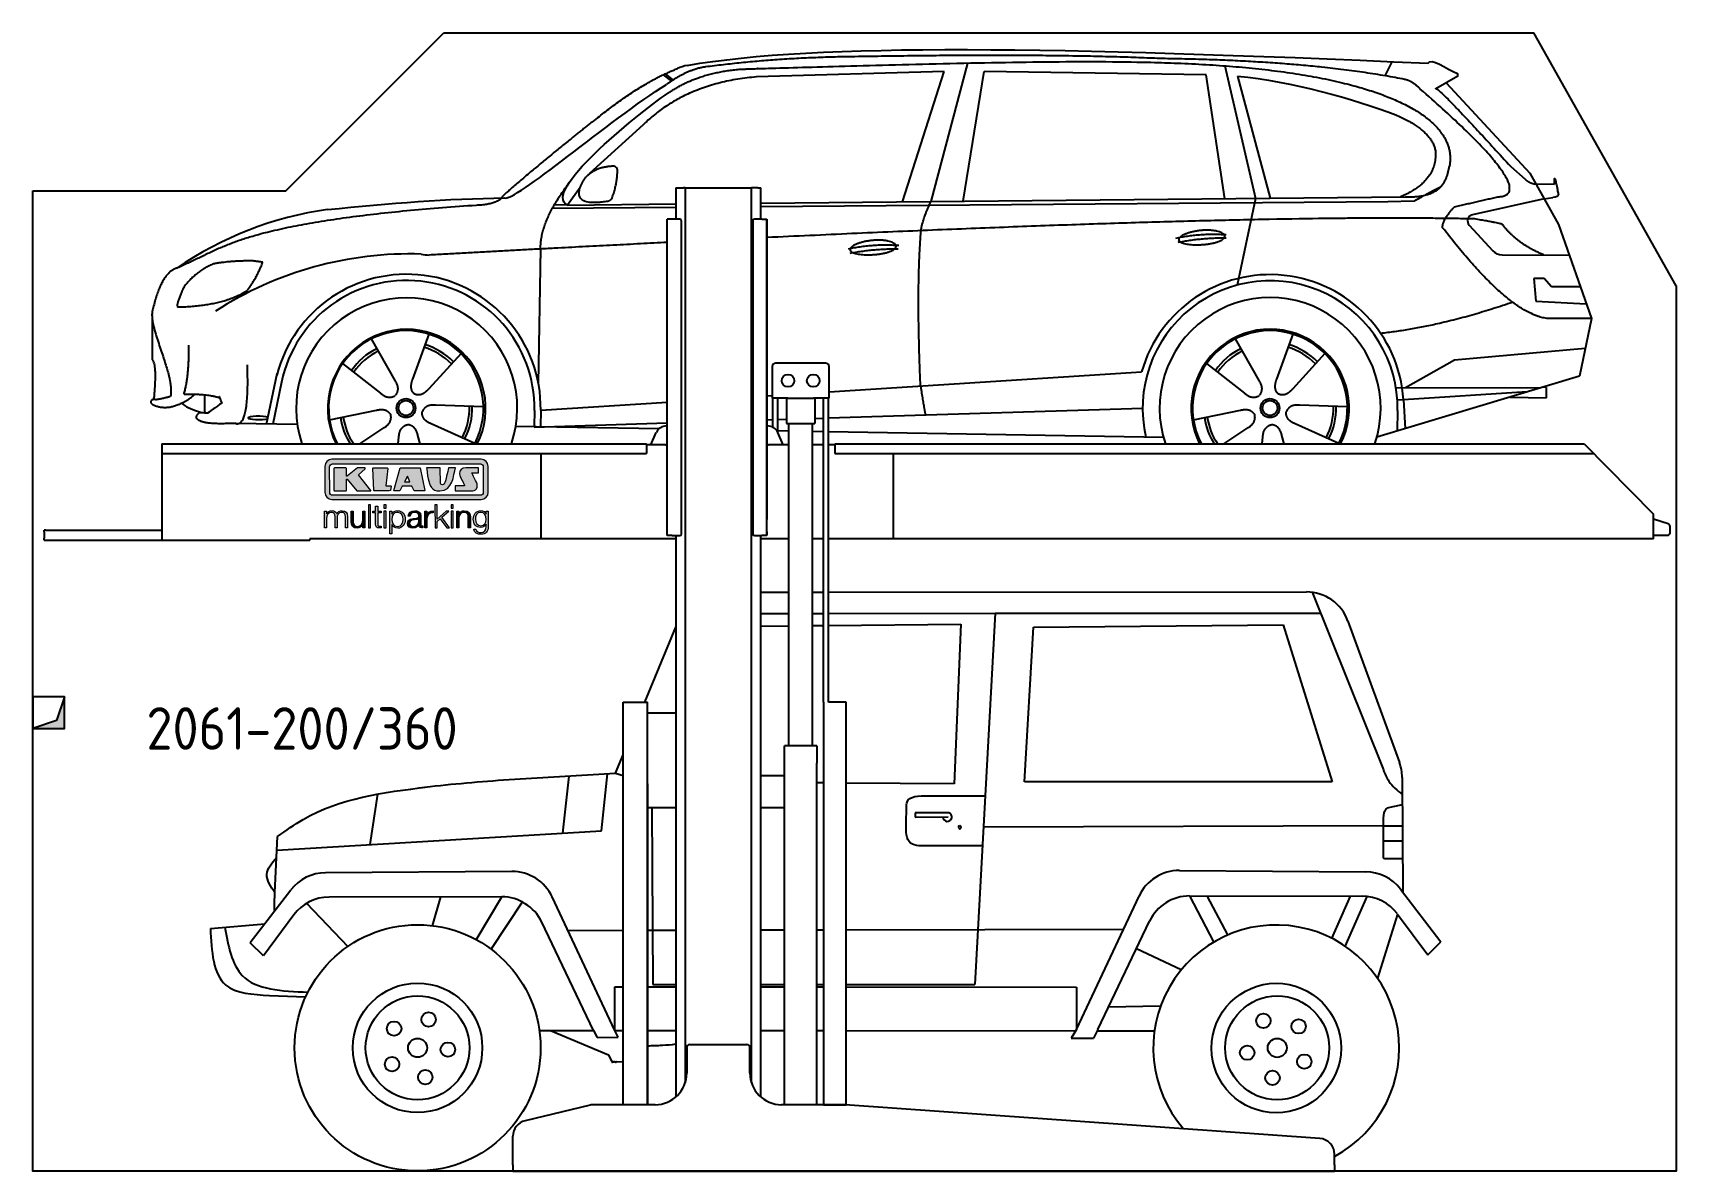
# Model space of a CAD drawing. Header units: millimetres. Extents: x 200 to 5400, y -200 to 3400.
import ezdxf

# ---------------------------------------------------------------- set-up
doc = ezdxf.new("R2010")
doc.units = ezdxf.units.MM
for name, color, linetype in [('8', 1, 'Continuous'), ('Car', 10, 'Continuous'), ('Logo', 7, 'Continuous')]:
    doc.layers.add(name, color=color, linetype=linetype)
doc.styles.get("Standard").update_dxf_attribs({"font": 'ISOCP.SHX'})

msp = doc.modelspace()

# ---------------------------------------------------------------- texts
msp.add_text('2061-200/360', height=134.4).set_placement((559.3, 1132.8))

# ---------------------------------------------------------------- blocks, each defined once
blk = doc.blocks.new('KLAUS')
at = {"layer": 'Logo'}
h = blk.add_hatch(color=8, dxfattribs=at)
h.dxf.hatch_style = 2
edge = h.paths.add_edge_path()
edge.add_spline(control_points=[(3.6, 29.09), (2.88, 29.09), (2.3, 28.51), (2.3, 27.8), (2.3, 27.8), (2.3, 16.11), (2.3, 16.11), (2.3, 15.39), (2.88, 14.81), (3.6, 14.81), (3.6, 14.81), (71.16, 14.81), (71.16, 14.81), (71.88, 14.81), (72.46, 15.39), (72.46, 16.11), (72.46, 16.11), (72.46, 27.8), (72.46, 27.8), (72.46, 28.51), (71.88, 29.09), (71.16, 29.09), (71.16, 29.09), (3.6, 29.09), (3.6, 29.09), (3.6, 29.09), (3.6, 29.09), (3.6, 29.09)], knot_values=[0, 0, 0, 0, 1, 1, 1, 2, 2, 2, 3, 3, 3, 4, 4, 4, 5, 5, 5, 6, 6, 6, 7, 7, 7, 8, 8, 8, 9, 9, 9, 9], degree=3, periodic=0)
edge = h.paths.add_edge_path()
edge.add_spline(control_points=[(3.35, 31.23), (3.35, 31.23), (71.47, 31.23), (71.47, 31.23), (73.26, 31.23), (74.71, 29.77), (74.71, 27.99), (74.71, 27.99), (74.71, 16.17), (74.71, 16.17), (74.71, 14.38), (73.26, 12.93), (71.47, 12.93), (71.47, 12.93), (3.35, 12.93), (3.35, 12.93), (1.56, 12.93), (0.11, 14.38), (0.11, 16.17), (0.11, 16.17), (0.11, 27.99), (0.11, 27.99), (0.11, 29.77), (1.56, 31.23), (3.35, 31.23), (3.35, 31.23), (3.35, 31.23), (3.35, 31.23)], knot_values=[0, 0, 0, 0, 1, 1, 1, 2, 2, 2, 3, 3, 3, 4, 4, 4, 5, 5, 5, 6, 6, 6, 7, 7, 7, 8, 8, 8, 9, 9, 9, 9], degree=3, periodic=0)
h = blk.add_hatch(color=8, dxfattribs=at)
h.dxf.hatch_style = 2
edge = h.paths.add_edge_path()
edge.add_spline(control_points=[(4.5, 27.33), (4.5, 27.33), (9.7, 27.33), (9.7, 27.33), (9.84, 27.33), (9.96, 27.22), (9.96, 27.08), (9.96, 27.08), (9.96, 23.69), (9.96, 23.69), (9.96, 23.69), (9.94, 23.64), (10.04, 23.59), (10.14, 23.53), (10.2, 23.57), (10.2, 23.57), (10.2, 23.57), (10.51, 23.75), (10.51, 23.75), (10.51, 23.75), (14.94, 27.33), (14.94, 27.33), (14.94, 27.33), (18.41, 27.33), (18.41, 27.33), (18.41, 27.33), (18.49, 27.33), (18.56, 27.2), (18.65, 27.04), (18.53, 26.91), (18.53, 26.91), (18.53, 26.91), (15.49, 24.11), (15.49, 24.11), (15.49, 24.11), (21.14, 17.06), (21.14, 17.06), (21.14, 17.06), (21.13, 16.91), (21.13, 16.91), (21.08, 16.84), (20.99, 16.82), (20.99, 16.82), (20.99, 16.82), (14.7, 16.82), (14.7, 16.82), (14.7, 16.82), (10.26, 22.17), (10.26, 22.17), (10.26, 22.17), (10.19, 22.24), (10.08, 22.21), (9.97, 22.18), (9.96, 22.11), (9.96, 22.11), (9.96, 22.11), (9.96, 17.08), (9.96, 17.08), (9.96, 16.94), (9.84, 16.82), (9.7, 16.82), (9.7, 16.82), (4.5, 16.82), (4.5, 16.82), (4.36, 16.82), (4.25, 16.94), (4.25, 17.08), (4.25, 17.08), (4.25, 27.08), (4.25, 27.08), (4.25, 27.22), (4.36, 27.33), (4.5, 27.33), (4.5, 27.33), (4.5, 27.33), (4.5, 27.33)], knot_values=[0, 0, 0, 0, 1, 1, 1, 2, 2, 2, 3, 3, 3, 4, 4, 4, 5, 5, 5, 6, 6, 6, 7, 7, 7, 8, 8, 8, 9, 9, 9, 10, 10, 10, 11, 11, 11, 12, 12, 12, 13, 13, 13, 14, 14, 14, 15, 15, 15, 16, 16, 16, 17, 17, 17, 18, 18, 18, 19, 19, 19, 20, 20, 20, 21, 21, 21, 22, 22, 22, 23, 23, 23, 24, 24, 24, 25, 25, 25, 25], degree=3, periodic=0)
h = blk.add_hatch(color=8, dxfattribs=at)
h.dxf.hatch_style = 2
h.paths.add_polyline_path([(22.42, 17.06), (21.97, 27.15), (22.24, 27.33), (28.55, 27.33), (28.86, 26.97), (28.01, 19.08), (30.26, 19.07), (30.44, 18.95), (30.08, 16.95), (29.49, 16.82), (22.6, 16.82)])
h = blk.add_hatch(color=8, dxfattribs=at)
h.paths.add_polyline_path([(36.52, 21.01), (38.93, 21.01), (37.87, 23.57)])
h.paths.add_polyline_path([(34.52, 27.33), (43.65, 27.33), (45.76, 16.94), (45.57, 16.82), (40.83, 16.82), (39.89, 18.95), (35.42, 18.95), (34.27, 16.82), (31.78, 16.82), (31.66, 17)])
h = blk.add_hatch(color=8, dxfattribs=at)
h.dxf.hatch_style = 2
edge = h.paths.add_edge_path()
edge.add_spline(control_points=[(52.69, 27.32), (52.69, 27.32), (52.88, 20.14), (52.88, 20.14), (53.01, 19.89), (53.2, 19.77), (53.43, 19.71), (53.91, 19.59), (54.43, 19.57), (54.64, 20.03), (55.23, 21.34), (56.27, 25.45), (56.6, 27.33), (56.6, 27.33), (59.77, 27.33), (59.77, 27.33), (58.77, 23.9), (58.56, 16.82), (52.63, 16.76), (48.72, 16.72), (48.01, 19.35), (47.27, 22.24), (46.89, 23.68), (46.54, 27.33), (46.54, 27.33), (46.54, 27.33), (52.69, 27.32), (52.69, 27.32), (52.69, 27.32), (52.69, 27.32), (52.69, 27.32)], knot_values=[0, 0, 0, 0, 1, 1, 1, 2, 2, 2, 3, 3, 3, 4, 4, 4, 5, 5, 5, 6, 6, 6, 7, 7, 7, 8, 8, 8, 9, 9, 9, 10, 10, 10, 10], degree=3, periodic=0)
h = blk.add_hatch(color=8, dxfattribs=at)
h.dxf.hatch_style = 2
edge = h.paths.add_edge_path()
edge.add_spline(control_points=[(64.46, 27.33), (64.46, 27.33), (70.31, 27.33), (70.31, 27.33), (70.31, 26.52), (70.31, 26.02), (70.31, 25.12), (70.31, 25.12), (67.3, 25.12), (67.3, 25.12), (67.24, 25.04), (67.25, 25.11), (67.25, 24.91), (67.25, 24.88), (69.73, 20.38), (69.73, 19.57), (69.73, 16.4), (67.22, 16.81), (65.9, 16.82), (65.9, 16.82), (59.59, 16.82), (59.59, 16.82), (59.59, 17.76), (59.59, 18.23), (59.59, 19.14), (59.59, 19.14), (63.75, 19.14), (63.75, 19.14), (63.82, 19.22), (63.81, 19.11), (63.81, 19.31), (63.81, 20.32), (61.58, 23.06), (61.58, 24.63), (61.58, 26.33), (62.83, 27.34), (64.46, 27.33), (64.46, 27.33), (64.46, 27.33), (64.46, 27.33)], knot_values=[0, 0, 0, 0, 1, 1, 1, 2, 2, 2, 3, 3, 3, 4, 4, 4, 5, 5, 5, 6, 6, 6, 7, 7, 7, 8, 8, 8, 9, 9, 9, 10, 10, 10, 11, 11, 11, 12, 12, 12, 13, 13, 13, 13], degree=3, periodic=0)
h = blk.add_hatch(color=30, dxfattribs=at)
h.dxf.hatch_style = 2
edge = h.paths.add_edge_path()
edge.add_spline(control_points=[(0, 0), (0, 0), (0.92, 0), (0.92, 0), (0.92, 0), (0.92, 4.22), (0.92, 4.22), (0.94, 5.8), (1.58, 7), (3.18, 7), (4.35, 7), (4.77, 6.15), (4.76, 5.12), (4.76, 5.12), (4.76, 0), (4.76, 0), (4.76, 0), (5.68, 0), (5.68, 0), (5.68, 0), (5.68, 4.27), (5.68, 4.27), (5.68, 5.68), (6.14, 7), (7.73, 7), (9.05, 7), (9.52, 6.32), (9.52, 5.08), (9.52, 5.08), (9.52, 0), (9.52, 0), (9.52, 0), (10.44, 0), (10.44, 0), (10.44, 0), (10.44, 5.12), (10.44, 5.12), (10.44, 6.91), (9.59, 7.77), (7.94, 7.77), (6.94, 7.77), (5.99, 7.29), (5.54, 6.3), (5.26, 7.29), (4.36, 7.77), (3.37, 7.77), (2.17, 7.77), (1.38, 7.19), (0.89, 6.28), (0.89, 6.28), (0.85, 6.28), (0.85, 6.28), (0.85, 6.28), (0.85, 7.55), (0.85, 7.55), (0.85, 7.55), (0, 7.55), (0, 7.55), (0, 7.55), (0, 0), (0, 0), (0, 0), (0, 0), (0, 0)], knot_values=[0, 0, 0, 0, 1, 1, 1, 2, 2, 2, 3, 3, 3, 4, 4, 4, 5, 5, 5, 6, 6, 6, 7, 7, 7, 8, 8, 8, 9, 9, 9, 10, 10, 10, 11, 11, 11, 12, 12, 12, 13, 13, 13, 14, 14, 14, 15, 15, 15, 16, 16, 16, 17, 17, 17, 18, 18, 18, 19, 19, 19, 20, 20, 20, 21, 21, 21, 21], degree=3, periodic=0)
h = blk.add_hatch(color=30, dxfattribs=at)
h.dxf.hatch_style = 2
edge = h.paths.add_edge_path()
edge.add_spline(control_points=[(18.31, 7.55), (18.31, 7.55), (17.39, 7.55), (17.39, 7.55), (17.39, 7.55), (17.39, 3.59), (17.39, 3.59), (17.39, 2.05), (16.7, 0.56), (15.12, 0.56), (13.66, 0.56), (13.15, 1.27), (13.1, 2.64), (13.1, 2.64), (13.1, 7.55), (13.1, 7.55), (13.1, 7.55), (12.18, 7.55), (12.18, 7.55), (12.18, 7.55), (12.18, 2.65), (12.18, 2.65), (12.18, 0.89), (12.93, -0.22), (14.83, -0.22), (15.96, -0.22), (16.95, 0.35), (17.44, 1.36), (17.44, 1.36), (17.47, 1.36), (17.47, 1.36), (17.47, 1.36), (17.47, 0), (17.47, 0), (17.47, 0), (18.31, 0), (18.31, 0), (18.31, 0), (18.31, 7.55), (18.31, 7.55), (18.31, 7.55), (18.31, 7.55), (18.31, 7.55)], knot_values=[0, 0, 0, 0, 1, 1, 1, 2, 2, 2, 3, 3, 3, 4, 4, 4, 5, 5, 5, 6, 6, 6, 7, 7, 7, 8, 8, 8, 9, 9, 9, 10, 10, 10, 11, 11, 11, 12, 12, 12, 13, 13, 13, 14, 14, 14, 14], degree=3, periodic=0)
h = blk.add_hatch(color=30, dxfattribs=at)
h.dxf.hatch_style = 2
h.paths.add_polyline_path([(20.07, 0), (20.99, 0), (20.99, 10.45), (20.07, 10.45)])
h = blk.add_hatch(color=30, dxfattribs=at)
h.dxf.hatch_style = 2
edge = h.paths.add_edge_path()
edge.add_spline(control_points=[(24.22, 9.82), (24.22, 9.82), (23.3, 9.82), (23.3, 9.82), (23.3, 9.82), (23.3, 7.55), (23.3, 7.55), (23.3, 7.55), (21.98, 7.55), (21.98, 7.55), (21.98, 7.55), (21.98, 6.78), (21.98, 6.78), (21.98, 6.78), (23.3, 6.78), (23.3, 6.78), (23.3, 6.78), (23.3, 1.61), (23.3, 1.61), (23.28, 0.32), (23.71, -0.09), (24.94, -0.09), (25.22, -0.09), (25.48, -0.06), (25.76, -0.06), (25.76, -0.06), (25.76, 0.73), (25.76, 0.73), (25.5, 0.7), (25.23, 0.69), (24.97, 0.69), (24.31, 0.73), (24.22, 1.08), (24.22, 1.68), (24.22, 1.68), (24.22, 6.78), (24.22, 6.78), (24.22, 6.78), (25.76, 6.78), (25.76, 6.78), (25.76, 6.78), (25.76, 7.55), (25.76, 7.55), (25.76, 7.55), (24.22, 7.55), (24.22, 7.55), (24.22, 7.55), (24.22, 9.82), (24.22, 9.82), (24.22, 9.82), (24.22, 9.82), (24.22, 9.82)], knot_values=[0, 0, 0, 0, 1, 1, 1, 2, 2, 2, 3, 3, 3, 4, 4, 4, 5, 5, 5, 6, 6, 6, 7, 7, 7, 8, 8, 8, 9, 9, 9, 10, 10, 10, 11, 11, 11, 12, 12, 12, 13, 13, 13, 14, 14, 14, 15, 15, 15, 16, 16, 16, 17, 17, 17, 17], degree=3, periodic=0)
h = blk.add_hatch(color=30, dxfattribs=at)
h.paths.add_polyline_path([(27.1, 0), (28.03, 0), (28.03, 7.55), (27.1, 7.55)])
h.paths.add_polyline_path([(27.1, 8.98), (28.03, 8.98), (28.03, 10.45), (27.1, 10.45)])
h = blk.add_hatch(color=30, dxfattribs=at)
edge = h.paths.add_edge_path()
edge.add_spline(control_points=[(35.84, 3.78), (35.84, 2.21), (35.12, 0.56), (33.37, 0.56), (31.4, 0.56), (30.72, 2.21), (30.72, 3.78), (30.72, 5.49), (31.33, 7), (33.37, 7), (35.12, 7), (35.84, 5.34), (35.84, 3.78), (35.84, 3.78), (35.84, 3.78), (35.84, 3.78)], knot_values=[0, 0, 0, 0, 1, 1, 1, 2, 2, 2, 3, 3, 3, 4, 4, 4, 5, 5, 5, 5], degree=3, periodic=0)
edge = h.paths.add_edge_path()
edge.add_spline(control_points=[(29.79, -2.8), (29.79, -2.8), (30.72, -2.8), (30.72, -2.8), (30.72, -2.8), (30.72, 1.43), (30.72, 1.43), (30.72, 1.43), (30.74, 1.43), (30.74, 1.43), (31.14, 0.35), (32.24, -0.22), (33.37, -0.22), (35.66, -0.22), (36.76, 1.64), (36.76, 3.78), (36.76, 5.91), (35.66, 7.77), (33.37, 7.77), (32.15, 7.77), (31.1, 7.14), (30.67, 6.12), (30.67, 6.12), (30.64, 6.12), (30.64, 6.12), (30.64, 6.12), (30.64, 7.55), (30.64, 7.55), (30.64, 7.55), (29.79, 7.55), (29.79, 7.55), (29.79, 7.55), (29.79, -2.8), (29.79, -2.8), (29.79, -2.8), (29.79, -2.8), (29.79, -2.8)], knot_values=[0, 0, 0, 0, 1, 1, 1, 2, 2, 2, 3, 3, 3, 4, 4, 4, 5, 5, 5, 6, 6, 6, 7, 7, 7, 8, 8, 8, 9, 9, 9, 10, 10, 10, 11, 11, 11, 12, 12, 12, 12], degree=3, periodic=0)
h = blk.add_hatch(color=30, dxfattribs=at)
edge = h.paths.add_edge_path()
edge.add_spline(control_points=[(43.03, 2.93), (43.04, 1.45), (41.8, 0.56), (40.39, 0.56), (39.53, 0.56), (38.71, 1.13), (38.71, 2.05), (38.71, 3.53), (40.66, 3.51), (42.22, 3.79), (42.47, 3.84), (42.88, 3.91), (43, 4.13), (43, 4.13), (43.03, 4.13), (43.03, 4.13), (43.03, 4.13), (43.03, 2.93), (43.03, 2.93), (43.03, 2.93), (43.03, 2.93), (43.03, 2.93)], knot_values=[0, 0, 0, 0, 1, 1, 1, 2, 2, 2, 3, 3, 3, 4, 4, 4, 5, 5, 5, 6, 6, 6, 7, 7, 7, 7], degree=3, periodic=0)
edge = h.paths.add_edge_path()
edge.add_spline(control_points=[(39.03, 5.24), (39.06, 6.47), (39.91, 7), (41.05, 7), (42.14, 7), (43.03, 6.69), (43.03, 5.45), (43.03, 4.61), (42.6, 4.51), (41.84, 4.42), (39.85, 4.19), (37.79, 4.11), (37.79, 1.99), (37.79, 0.47), (38.93, -0.22), (40.32, -0.22), (41.77, -0.22), (42.43, 0.34), (43.07, 1.32), (43.07, 1.32), (43.1, 1.32), (43.1, 1.32), (43.1, 0.53), (43.25, 0), (44.19, 0), (44.43, 0), (44.58, 0.01), (44.79, 0.06), (44.79, 0.06), (44.79, 0.83), (44.79, 0.83), (44.71, 0.81), (44.6, 0.78), (44.49, 0.78), (44.13, 0.78), (43.95, 0.98), (43.95, 1.33), (43.95, 1.33), (43.95, 5.34), (43.95, 5.34), (43.95, 7.36), (42.5, 7.77), (41.17, 7.77), (39.44, 7.77), (38.2, 7.01), (38.11, 5.24), (38.11, 5.24), (39.03, 5.24), (39.03, 5.24), (39.03, 5.24), (39.03, 5.24), (39.03, 5.24)], knot_values=[0, 0, 0, 0, 1, 1, 1, 2, 2, 2, 3, 3, 3, 4, 4, 4, 5, 5, 5, 6, 6, 6, 7, 7, 7, 8, 8, 8, 9, 9, 9, 10, 10, 10, 11, 11, 11, 12, 12, 12, 13, 13, 13, 14, 14, 14, 15, 15, 15, 16, 16, 16, 17, 17, 17, 17], degree=3, periodic=0)
h = blk.add_hatch(color=30, dxfattribs=at)
h.dxf.hatch_style = 2
edge = h.paths.add_edge_path()
edge.add_spline(control_points=[(45.79, 0), (45.79, 0), (46.71, 0), (46.71, 0), (46.71, 0), (46.71, 4.03), (46.71, 4.03), (46.71, 5.59), (47.85, 6.82), (49.52, 6.73), (49.52, 6.73), (49.52, 7.66), (49.52, 7.66), (48.16, 7.72), (47.14, 7), (46.67, 5.78), (46.67, 5.78), (46.64, 5.78), (46.64, 5.78), (46.64, 5.78), (46.64, 7.55), (46.64, 7.55), (46.64, 7.55), (45.79, 7.55), (45.79, 7.55), (45.79, 7.55), (45.79, 0), (45.79, 0), (45.79, 0), (45.79, 0), (45.79, 0)], knot_values=[0, 0, 0, 0, 1, 1, 1, 2, 2, 2, 3, 3, 3, 4, 4, 4, 5, 5, 5, 6, 6, 6, 7, 7, 7, 8, 8, 8, 9, 9, 9, 10, 10, 10, 10], degree=3, periodic=0)
h = blk.add_hatch(color=30, dxfattribs=at)
h.dxf.hatch_style = 2
h.paths.add_polyline_path([(50.4, 0), (51.32, 0), (51.32, 2.87), (52.82, 4.11), (55.8, 0), (56.96, 0), (53.52, 4.76), (56.74, 7.55), (55.51, 7.55), (51.32, 3.89), (51.32, 10.45), (50.4, 10.45)])
h = blk.add_hatch(color=30, dxfattribs=at)
h.paths.add_polyline_path([(57.74, 0), (58.66, 0), (58.66, 7.55), (57.74, 7.55)])
h.paths.add_polyline_path([(57.74, 8.98), (58.66, 8.98), (58.66, 10.45), (57.74, 10.45)])
h = blk.add_hatch(color=30, dxfattribs=at)
h.dxf.hatch_style = 2
edge = h.paths.add_edge_path()
edge.add_spline(control_points=[(60.41, 0), (60.41, 0), (61.33, 0), (61.33, 0), (61.33, 0), (61.33, 4.41), (61.33, 4.41), (61.36, 5.89), (62.24, 7), (63.7, 7), (65.2, 7), (65.62, 6.02), (65.62, 4.71), (65.62, 4.71), (65.62, 0), (65.62, 0), (65.62, 0), (66.54, 0), (66.54, 0), (66.54, 0), (66.54, 4.86), (66.54, 4.86), (66.54, 6.66), (65.9, 7.77), (63.78, 7.77), (62.71, 7.77), (61.7, 7.16), (61.36, 6.25), (61.36, 6.25), (61.33, 6.25), (61.33, 6.25), (61.33, 6.25), (61.33, 7.55), (61.33, 7.55), (61.33, 7.55), (60.41, 7.55), (60.41, 7.55), (60.41, 7.55), (60.41, 0), (60.41, 0), (60.41, 0), (60.41, 0), (60.41, 0)], knot_values=[0, 0, 0, 0, 1, 1, 1, 2, 2, 2, 3, 3, 3, 4, 4, 4, 5, 5, 5, 6, 6, 6, 7, 7, 7, 8, 8, 8, 9, 9, 9, 10, 10, 10, 11, 11, 11, 12, 12, 12, 13, 13, 13, 14, 14, 14, 14], degree=3, periodic=0)
h = blk.add_hatch(color=30, dxfattribs=at)
edge = h.paths.add_edge_path()
edge.add_spline(control_points=[(71.32, 0.86), (69.62, 0.86), (68.83, 2.34), (68.83, 3.86), (68.83, 5.43), (69.56, 7), (71.32, 7), (73.06, 7), (73.75, 5.34), (73.75, 3.86), (73.75, 2.33), (72.91, 0.86), (71.32, 0.86), (71.32, 0.86), (71.32, 0.86), (71.32, 0.86)], knot_values=[0, 0, 0, 0, 1, 1, 1, 2, 2, 2, 3, 3, 3, 4, 4, 4, 5, 5, 5, 5], degree=3, periodic=0)
edge = h.paths.add_edge_path()
edge.add_spline(control_points=[(74.67, 7.55), (74.67, 7.55), (73.75, 7.55), (73.75, 7.55), (73.75, 7.55), (73.75, 6.25), (73.75, 6.25), (73.75, 6.25), (73.72, 6.25), (73.72, 6.25), (73.35, 7.09), (72.41, 7.77), (71.32, 7.77), (69.13, 7.77), (67.9, 6.05), (67.9, 3.97), (67.9, 1.82), (68.9, 0.09), (71.32, 0.09), (72.4, 0.09), (73.29, 0.72), (73.72, 1.64), (73.72, 1.64), (73.75, 1.64), (73.75, 1.64), (73.75, 1.64), (73.75, 0.61), (73.75, 0.61), (73.75, -1.23), (73.01, -2.24), (71.32, -2.24), (70.29, -2.24), (69.31, -1.85), (69.1, -0.73), (69.1, -0.73), (68.18, -0.73), (68.18, -0.73), (68.31, -2.34), (69.81, -3.02), (71.32, -3.02), (73.79, -3.02), (74.65, -1.64), (74.67, 0.61), (74.67, 0.61), (74.67, 7.55), (74.67, 7.55), (74.67, 7.55), (74.67, 7.55), (74.67, 7.55)], knot_values=[0, 0, 0, 0, 1, 1, 1, 2, 2, 2, 3, 3, 3, 4, 4, 4, 5, 5, 5, 6, 6, 6, 7, 7, 7, 8, 8, 8, 9, 9, 9, 10, 10, 10, 11, 11, 11, 12, 12, 12, 13, 13, 13, 14, 14, 14, 15, 15, 15, 16, 16, 16, 16], degree=3, periodic=0)
at = {"layer": 'Logo', "lineweight": 0}
for points in [[(22.42, 17.06), (21.97, 27.15), (22.24, 27.33), (28.55, 27.33), (28.86, 26.97), (28.01, 19.08), (30.26, 19.07), (30.44, 18.95), (30.08, 16.95), (29.49, 16.82), (22.6, 16.82), (22.42, 17.06), (22.42, 17.06)], [(34.52, 27.33), (43.65, 27.33), (45.76, 16.94), (45.57, 16.82), (40.83, 16.82), (39.89, 18.95), (35.42, 18.95), (34.27, 16.82), (31.78, 16.82), (31.66, 17), (34.52, 27.33), (34.52, 27.33)], [(36.52, 21.01), (38.93, 21.01), (37.87, 23.57), (36.52, 21.01), (36.52, 21.01)], [(20.07, 0), (20.99, 0), (20.99, 10.45), (20.07, 10.45), (20.07, 0), (20.07, 0)], [(27.1, 8.98), (28.03, 8.98), (28.03, 10.45), (27.1, 10.45), (27.1, 8.98), (27.1, 8.98)], [(27.1, 0), (28.03, 0), (28.03, 7.55), (27.1, 7.55), (27.1, 0), (27.1, 0)], [(50.4, 0), (51.32, 0), (51.32, 2.87), (52.82, 4.11), (55.8, 0), (56.96, 0), (53.52, 4.76), (56.74, 7.55), (55.51, 7.55), (51.32, 3.89), (51.32, 10.45), (50.4, 10.45), (50.4, 0), (50.4, 0)], [(57.74, 8.98), (58.66, 8.98), (58.66, 10.45), (57.74, 10.45), (57.74, 8.98), (57.74, 8.98)], [(57.74, 0), (58.66, 0), (58.66, 7.55), (57.74, 7.55), (57.74, 0), (57.74, 0)]]:
    blk.add_lwpolyline(points, dxfattribs=at)
for points, knots in [([(3.35, 31.23), (3.35, 31.23), (71.47, 31.23), (71.47, 31.23), (73.26, 31.23), (74.71, 29.77), (74.71, 27.99), (74.71, 27.99), (74.71, 16.17), (74.71, 16.17), (74.71, 14.38), (73.26, 12.93), (71.47, 12.93), (71.47, 12.93), (3.35, 12.93), (3.35, 12.93), (1.56, 12.93), (0.11, 14.38), (0.11, 16.17), (0.11, 16.17), (0.11, 27.99), (0.11, 27.99), (0.11, 29.77), (1.56, 31.23), (3.35, 31.23), (3.35, 31.23), (3.35, 31.23), (3.35, 31.23)], [0, 0, 0, 0, 1, 1, 1, 2, 2, 2, 3, 3, 3, 4, 4, 4, 5, 5, 5, 6, 6, 6, 7, 7, 7, 8, 8, 8, 9, 9, 9, 9]), ([(3.6, 29.09), (2.88, 29.09), (2.3, 28.51), (2.3, 27.8), (2.3, 27.8), (2.3, 16.11), (2.3, 16.11), (2.3, 15.39), (2.88, 14.81), (3.6, 14.81), (3.6, 14.81), (71.16, 14.81), (71.16, 14.81), (71.88, 14.81), (72.46, 15.39), (72.46, 16.11), (72.46, 16.11), (72.46, 27.8), (72.46, 27.8), (72.46, 28.51), (71.88, 29.09), (71.16, 29.09), (71.16, 29.09), (3.6, 29.09), (3.6, 29.09), (3.6, 29.09), (3.6, 29.09), (3.6, 29.09)], [0, 0, 0, 0, 1, 1, 1, 2, 2, 2, 3, 3, 3, 4, 4, 4, 5, 5, 5, 6, 6, 6, 7, 7, 7, 8, 8, 8, 9, 9, 9, 9]), ([(4.5, 27.33), (4.5, 27.33), (9.7, 27.33), (9.7, 27.33), (9.84, 27.33), (9.96, 27.22), (9.96, 27.08), (9.96, 27.08), (9.96, 23.69), (9.96, 23.69), (9.96, 23.69), (9.94, 23.64), (10.04, 23.59), (10.14, 23.53), (10.2, 23.57), (10.2, 23.57), (10.2, 23.57), (10.51, 23.75), (10.51, 23.75), (10.51, 23.75), (14.94, 27.33), (14.94, 27.33), (14.94, 27.33), (18.41, 27.33), (18.41, 27.33), (18.41, 27.33), (18.49, 27.33), (18.56, 27.2), (18.65, 27.04), (18.53, 26.91), (18.53, 26.91), (18.53, 26.91), (15.49, 24.11), (15.49, 24.11), (15.49, 24.11), (21.14, 17.06), (21.14, 17.06), (21.14, 17.06), (21.13, 16.91), (21.13, 16.91), (21.08, 16.84), (20.99, 16.82), (20.99, 16.82), (20.99, 16.82), (14.7, 16.82), (14.7, 16.82), (14.7, 16.82), (10.26, 22.17), (10.26, 22.17), (10.26, 22.17), (10.19, 22.24), (10.08, 22.21), (9.97, 22.18), (9.96, 22.11), (9.96, 22.11), (9.96, 22.11), (9.96, 17.08), (9.96, 17.08), (9.96, 16.94), (9.84, 16.82), (9.7, 16.82), (9.7, 16.82), (4.5, 16.82), (4.5, 16.82), (4.36, 16.82), (4.25, 16.94), (4.25, 17.08), (4.25, 17.08), (4.25, 27.08), (4.25, 27.08), (4.25, 27.22), (4.36, 27.33), (4.5, 27.33), (4.5, 27.33), (4.5, 27.33), (4.5, 27.33)], [0, 0, 0, 0, 1, 1, 1, 2, 2, 2, 3, 3, 3, 4, 4, 4, 5, 5, 5, 6, 6, 6, 7, 7, 7, 8, 8, 8, 9, 9, 9, 10, 10, 10, 11, 11, 11, 12, 12, 12, 13, 13, 13, 14, 14, 14, 15, 15, 15, 16, 16, 16, 17, 17, 17, 18, 18, 18, 19, 19, 19, 20, 20, 20, 21, 21, 21, 22, 22, 22, 23, 23, 23, 24, 24, 24, 25, 25, 25, 25]), ([(52.69, 27.32), (52.69, 27.32), (52.88, 20.14), (52.88, 20.14), (53.01, 19.89), (53.2, 19.77), (53.43, 19.71), (53.91, 19.59), (54.43, 19.57), (54.64, 20.03), (55.23, 21.34), (56.27, 25.45), (56.6, 27.33), (56.6, 27.33), (59.77, 27.33), (59.77, 27.33), (58.77, 23.9), (58.56, 16.82), (52.63, 16.76), (48.72, 16.72), (48.01, 19.35), (47.27, 22.24), (46.89, 23.68), (46.54, 27.33), (46.54, 27.33), (46.54, 27.33), (52.69, 27.32), (52.69, 27.32), (52.69, 27.32), (52.69, 27.32), (52.69, 27.32)], [0, 0, 0, 0, 1, 1, 1, 2, 2, 2, 3, 3, 3, 4, 4, 4, 5, 5, 5, 6, 6, 6, 7, 7, 7, 8, 8, 8, 9, 9, 9, 10, 10, 10, 10]), ([(64.46, 27.33), (64.46, 27.33), (70.31, 27.33), (70.31, 27.33), (70.31, 26.52), (70.31, 26.02), (70.31, 25.12), (70.31, 25.12), (67.3, 25.12), (67.3, 25.12), (67.24, 25.04), (67.25, 25.11), (67.25, 24.91), (67.25, 24.88), (69.73, 20.38), (69.73, 19.57), (69.73, 16.4), (67.22, 16.81), (65.9, 16.82), (65.9, 16.82), (59.59, 16.82), (59.59, 16.82), (59.59, 17.76), (59.59, 18.23), (59.59, 19.14), (59.59, 19.14), (63.75, 19.14), (63.75, 19.14), (63.82, 19.22), (63.81, 19.11), (63.81, 19.31), (63.81, 20.32), (61.58, 23.06), (61.58, 24.63), (61.58, 26.33), (62.83, 27.34), (64.46, 27.33), (64.46, 27.33), (64.46, 27.33), (64.46, 27.33)], [0, 0, 0, 0, 1, 1, 1, 2, 2, 2, 3, 3, 3, 4, 4, 4, 5, 5, 5, 6, 6, 6, 7, 7, 7, 8, 8, 8, 9, 9, 9, 10, 10, 10, 11, 11, 11, 12, 12, 12, 13, 13, 13, 13]), ([(0, 0), (0, 0), (0.92, 0), (0.92, 0), (0.92, 0), (0.92, 4.22), (0.92, 4.22), (0.94, 5.8), (1.58, 7), (3.18, 7), (4.35, 7), (4.77, 6.15), (4.76, 5.12), (4.76, 5.12), (4.76, 0), (4.76, 0), (4.76, 0), (5.68, 0), (5.68, 0), (5.68, 0), (5.68, 4.27), (5.68, 4.27), (5.68, 5.68), (6.14, 7), (7.73, 7), (9.05, 7), (9.52, 6.32), (9.52, 5.08), (9.52, 5.08), (9.52, 0), (9.52, 0), (9.52, 0), (10.44, 0), (10.44, 0), (10.44, 0), (10.44, 5.12), (10.44, 5.12), (10.44, 6.91), (9.59, 7.77), (7.94, 7.77), (6.94, 7.77), (5.99, 7.29), (5.54, 6.3), (5.26, 7.29), (4.36, 7.77), (3.37, 7.77), (2.17, 7.77), (1.38, 7.19), (0.89, 6.28), (0.89, 6.28), (0.85, 6.28), (0.85, 6.28), (0.85, 6.28), (0.85, 7.55), (0.85, 7.55), (0.85, 7.55), (0, 7.55), (0, 7.55), (0, 7.55), (0, 0), (0, 0), (0, 0), (0, 0), (0, 0)], [0, 0, 0, 0, 1, 1, 1, 2, 2, 2, 3, 3, 3, 4, 4, 4, 5, 5, 5, 6, 6, 6, 7, 7, 7, 8, 8, 8, 9, 9, 9, 10, 10, 10, 11, 11, 11, 12, 12, 12, 13, 13, 13, 14, 14, 14, 15, 15, 15, 16, 16, 16, 17, 17, 17, 18, 18, 18, 19, 19, 19, 20, 20, 20, 21, 21, 21, 21]), ([(18.31, 7.55), (18.31, 7.55), (17.39, 7.55), (17.39, 7.55), (17.39, 7.55), (17.39, 3.59), (17.39, 3.59), (17.39, 2.05), (16.7, 0.56), (15.12, 0.56), (13.66, 0.56), (13.15, 1.27), (13.1, 2.64), (13.1, 2.64), (13.1, 7.55), (13.1, 7.55), (13.1, 7.55), (12.18, 7.55), (12.18, 7.55), (12.18, 7.55), (12.18, 2.65), (12.18, 2.65), (12.18, 0.89), (12.93, -0.22), (14.83, -0.22), (15.96, -0.22), (16.95, 0.35), (17.44, 1.36), (17.44, 1.36), (17.47, 1.36), (17.47, 1.36), (17.47, 1.36), (17.47, 0), (17.47, 0), (17.47, 0), (18.31, 0), (18.31, 0), (18.31, 0), (18.31, 7.55), (18.31, 7.55), (18.31, 7.55), (18.31, 7.55), (18.31, 7.55)], [0, 0, 0, 0, 1, 1, 1, 2, 2, 2, 3, 3, 3, 4, 4, 4, 5, 5, 5, 6, 6, 6, 7, 7, 7, 8, 8, 8, 9, 9, 9, 10, 10, 10, 11, 11, 11, 12, 12, 12, 13, 13, 13, 14, 14, 14, 14]), ([(24.22, 9.82), (24.22, 9.82), (23.3, 9.82), (23.3, 9.82), (23.3, 9.82), (23.3, 7.55), (23.3, 7.55), (23.3, 7.55), (21.98, 7.55), (21.98, 7.55), (21.98, 7.55), (21.98, 6.78), (21.98, 6.78), (21.98, 6.78), (23.3, 6.78), (23.3, 6.78), (23.3, 6.78), (23.3, 1.61), (23.3, 1.61), (23.28, 0.32), (23.71, -0.09), (24.94, -0.09), (25.22, -0.09), (25.48, -0.06), (25.76, -0.06), (25.76, -0.06), (25.76, 0.73), (25.76, 0.73), (25.5, 0.7), (25.23, 0.69), (24.97, 0.69), (24.31, 0.73), (24.22, 1.08), (24.22, 1.68), (24.22, 1.68), (24.22, 6.78), (24.22, 6.78), (24.22, 6.78), (25.76, 6.78), (25.76, 6.78), (25.76, 6.78), (25.76, 7.55), (25.76, 7.55), (25.76, 7.55), (24.22, 7.55), (24.22, 7.55), (24.22, 7.55), (24.22, 9.82), (24.22, 9.82), (24.22, 9.82), (24.22, 9.82), (24.22, 9.82)], [0, 0, 0, 0, 1, 1, 1, 2, 2, 2, 3, 3, 3, 4, 4, 4, 5, 5, 5, 6, 6, 6, 7, 7, 7, 8, 8, 8, 9, 9, 9, 10, 10, 10, 11, 11, 11, 12, 12, 12, 13, 13, 13, 14, 14, 14, 15, 15, 15, 16, 16, 16, 17, 17, 17, 17]), ([(29.79, -2.8), (29.79, -2.8), (30.72, -2.8), (30.72, -2.8), (30.72, -2.8), (30.72, 1.43), (30.72, 1.43), (30.72, 1.43), (30.74, 1.43), (30.74, 1.43), (31.14, 0.35), (32.24, -0.22), (33.37, -0.22), (35.66, -0.22), (36.76, 1.64), (36.76, 3.78), (36.76, 5.91), (35.66, 7.77), (33.37, 7.77), (32.15, 7.77), (31.1, 7.14), (30.67, 6.12), (30.67, 6.12), (30.64, 6.12), (30.64, 6.12), (30.64, 6.12), (30.64, 7.55), (30.64, 7.55), (30.64, 7.55), (29.79, 7.55), (29.79, 7.55), (29.79, 7.55), (29.79, -2.8), (29.79, -2.8), (29.79, -2.8), (29.79, -2.8), (29.79, -2.8)], [0, 0, 0, 0, 1, 1, 1, 2, 2, 2, 3, 3, 3, 4, 4, 4, 5, 5, 5, 6, 6, 6, 7, 7, 7, 8, 8, 8, 9, 9, 9, 10, 10, 10, 11, 11, 11, 12, 12, 12, 12]), ([(39.03, 5.24), (39.06, 6.47), (39.91, 7), (41.05, 7), (42.14, 7), (43.03, 6.69), (43.03, 5.45), (43.03, 4.61), (42.6, 4.51), (41.84, 4.42), (39.85, 4.19), (37.79, 4.11), (37.79, 1.99), (37.79, 0.47), (38.93, -0.22), (40.32, -0.22), (41.77, -0.22), (42.43, 0.34), (43.07, 1.32), (43.07, 1.32), (43.1, 1.32), (43.1, 1.32), (43.1, 0.53), (43.25, 0), (44.19, 0), (44.43, 0), (44.58, 0.01), (44.79, 0.06), (44.79, 0.06), (44.79, 0.83), (44.79, 0.83), (44.71, 0.81), (44.6, 0.78), (44.49, 0.78), (44.13, 0.78), (43.95, 0.98), (43.95, 1.33), (43.95, 1.33), (43.95, 5.34), (43.95, 5.34), (43.95, 7.36), (42.5, 7.77), (41.17, 7.77), (39.44, 7.77), (38.2, 7.01), (38.11, 5.24), (38.11, 5.24), (39.03, 5.24), (39.03, 5.24), (39.03, 5.24), (39.03, 5.24), (39.03, 5.24)], [0, 0, 0, 0, 1, 1, 1, 2, 2, 2, 3, 3, 3, 4, 4, 4, 5, 5, 5, 6, 6, 6, 7, 7, 7, 8, 8, 8, 9, 9, 9, 10, 10, 10, 11, 11, 11, 12, 12, 12, 13, 13, 13, 14, 14, 14, 15, 15, 15, 16, 16, 16, 17, 17, 17, 17]), ([(45.79, 0), (45.79, 0), (46.71, 0), (46.71, 0), (46.71, 0), (46.71, 4.03), (46.71, 4.03), (46.71, 5.59), (47.85, 6.82), (49.52, 6.73), (49.52, 6.73), (49.52, 7.66), (49.52, 7.66), (48.16, 7.72), (47.14, 7), (46.67, 5.78), (46.67, 5.78), (46.64, 5.78), (46.64, 5.78), (46.64, 5.78), (46.64, 7.55), (46.64, 7.55), (46.64, 7.55), (45.79, 7.55), (45.79, 7.55), (45.79, 7.55), (45.79, 0), (45.79, 0), (45.79, 0), (45.79, 0), (45.79, 0)], [0, 0, 0, 0, 1, 1, 1, 2, 2, 2, 3, 3, 3, 4, 4, 4, 5, 5, 5, 6, 6, 6, 7, 7, 7, 8, 8, 8, 9, 9, 9, 10, 10, 10, 10]), ([(60.41, 0), (60.41, 0), (61.33, 0), (61.33, 0), (61.33, 0), (61.33, 4.41), (61.33, 4.41), (61.36, 5.89), (62.24, 7), (63.7, 7), (65.2, 7), (65.62, 6.02), (65.62, 4.71), (65.62, 4.71), (65.62, 0), (65.62, 0), (65.62, 0), (66.54, 0), (66.54, 0), (66.54, 0), (66.54, 4.86), (66.54, 4.86), (66.54, 6.66), (65.9, 7.77), (63.78, 7.77), (62.71, 7.77), (61.7, 7.16), (61.36, 6.25), (61.36, 6.25), (61.33, 6.25), (61.33, 6.25), (61.33, 6.25), (61.33, 7.55), (61.33, 7.55), (61.33, 7.55), (60.41, 7.55), (60.41, 7.55), (60.41, 7.55), (60.41, 0), (60.41, 0), (60.41, 0), (60.41, 0), (60.41, 0)], [0, 0, 0, 0, 1, 1, 1, 2, 2, 2, 3, 3, 3, 4, 4, 4, 5, 5, 5, 6, 6, 6, 7, 7, 7, 8, 8, 8, 9, 9, 9, 10, 10, 10, 11, 11, 11, 12, 12, 12, 13, 13, 13, 14, 14, 14, 14]), ([(74.67, 7.55), (74.67, 7.55), (73.75, 7.55), (73.75, 7.55), (73.75, 7.55), (73.75, 6.25), (73.75, 6.25), (73.75, 6.25), (73.72, 6.25), (73.72, 6.25), (73.35, 7.09), (72.41, 7.77), (71.32, 7.77), (69.13, 7.77), (67.9, 6.05), (67.9, 3.97), (67.9, 1.82), (68.9, 0.09), (71.32, 0.09), (72.4, 0.09), (73.29, 0.72), (73.72, 1.64), (73.72, 1.64), (73.75, 1.64), (73.75, 1.64), (73.75, 1.64), (73.75, 0.61), (73.75, 0.61), (73.75, -1.23), (73.01, -2.24), (71.32, -2.24), (70.29, -2.24), (69.31, -1.85), (69.1, -0.73), (69.1, -0.73), (68.18, -0.73), (68.18, -0.73), (68.31, -2.34), (69.81, -3.02), (71.32, -3.02), (73.79, -3.02), (74.65, -1.64), (74.67, 0.61), (74.67, 0.61), (74.67, 7.55), (74.67, 7.55), (74.67, 7.55), (74.67, 7.55), (74.67, 7.55)], [0, 0, 0, 0, 1, 1, 1, 2, 2, 2, 3, 3, 3, 4, 4, 4, 5, 5, 5, 6, 6, 6, 7, 7, 7, 8, 8, 8, 9, 9, 9, 10, 10, 10, 11, 11, 11, 12, 12, 12, 13, 13, 13, 14, 14, 14, 15, 15, 15, 16, 16, 16, 16]), ([(35.84, 3.78), (35.84, 2.21), (35.12, 0.56), (33.37, 0.56), (31.4, 0.56), (30.72, 2.21), (30.72, 3.78), (30.72, 5.49), (31.33, 7), (33.37, 7), (35.12, 7), (35.84, 5.34), (35.84, 3.78), (35.84, 3.78), (35.84, 3.78), (35.84, 3.78)], [0, 0, 0, 0, 1, 1, 1, 2, 2, 2, 3, 3, 3, 4, 4, 4, 5, 5, 5, 5]), ([(43.03, 2.93), (43.04, 1.45), (41.8, 0.56), (40.39, 0.56), (39.53, 0.56), (38.71, 1.13), (38.71, 2.05), (38.71, 3.53), (40.66, 3.51), (42.22, 3.79), (42.47, 3.84), (42.88, 3.91), (43, 4.13), (43, 4.13), (43.03, 4.13), (43.03, 4.13), (43.03, 4.13), (43.03, 2.93), (43.03, 2.93), (43.03, 2.93), (43.03, 2.93), (43.03, 2.93)], [0, 0, 0, 0, 1, 1, 1, 2, 2, 2, 3, 3, 3, 4, 4, 4, 5, 5, 5, 6, 6, 6, 7, 7, 7, 7]), ([(71.32, 0.86), (69.62, 0.86), (68.83, 2.34), (68.83, 3.86), (68.83, 5.43), (69.56, 7), (71.32, 7), (73.06, 7), (73.75, 5.34), (73.75, 3.86), (73.75, 2.33), (72.91, 0.86), (71.32, 0.86), (71.32, 0.86), (71.32, 0.86), (71.32, 0.86)], [0, 0, 0, 0, 1, 1, 1, 2, 2, 2, 3, 3, 3, 4, 4, 4, 5, 5, 5, 5])]:
    blk.add_open_spline(points, degree=3, knots=knots, dxfattribs=at)

# ---------------------------------------------------------------- linework, layer by layer
for p, q in [((1000, 2900), (1500, 3400)), ((5400, 2600), (4950, 3400)), ((200, 2900), (1000, 2900)), ((2234.1, 2910), (2244.1, 2910)), ((2234.1, 2910), (2234.1, 2811)), ((2244.1, 2910), (2259.1, 2910)), ((2264.1, 2910), (2259.1, 2910)), ((2264.1, 2910), (2274.1, 2910)), ((2264.1, 2910), (2264.1, 78.8)), ((2274.1, 2910), (2464.1, 2910)), ((2464.1, 2910), (2474.1, 2910)), ((2479.1, 2910), (2474.1, 2910)), ((2474.1, 78.8), (2474.1, 2910)), ((2494.1, 2910), (2479.1, 2910)), ((2494.1, 2910), (2504.1, 2910)), ((2504.1, 2811), (2504.1, 2910)), ((2223.1, 2811), (2207.1, 2811)), ((2207.1, 1861), (2207.1, 2811)), ((2207.1, 1853), (2207.1, 2810)), ((2247.1, 2811), (2223.1, 2811)), ((2507.1, 2811), (2483.1, 2811)), ((2507.1, 2811), (2523.1, 2811)), ((2523.1, 2811), (2523.1, 1861)), ((2523.1, 1822), (2523.1, 2810)), ((2252.1, 1816), (2252.1, 2806)), ((2252.1, 1815), (2252.1, 2805)), ((2478.1, 2806), (2478.1, 1816)), ((2478.1, 1815), (2478.1, 2805)), ((2539.6, 2345), (2539.6, 2245)), ((2709.6, 2355), (2549.6, 2355)), ((2719.6, 2245), (2719.6, 2345)), ((2588.8, 2245), (2539.6, 2245)), ((2542, 2152.7), (2542, 2245)), ((2557.1, 2136.4), (2557.1, 2245)), ((2584.6, 2245), (2584.6, 2165)), ((2588.8, 2245), (2670.4, 2245)), ((2719.6, 2245), (2670.4, 2245)), ((2674.6, 2245), (2674.6, 2165)), ((2702.1, 1283), (2702.1, 2245)), ((2717.2, 1283), (2717.2, 2245)), ((2155.8, 2097), (2172.9, 2136)), ((2205, 2157), (2207.1, 2157)), ((2525.2, 2157), (2523.1, 2157)), ((2574.3, 2097), (2557.2, 2136)), ((2584.6, 2165), (2674.6, 2165)), ((2592.1, 1145), (2592.1, 2165)), ((2667.1, 1145), (2667.1, 2165)), ((608.6, 2100), (2142.1, 2100)), ((608.6, 2100), (608.6, 1796)), ((2142.1, 2100), (2142.1, 2070)), ((2202.1, 2097), (2142.1, 2097)), ((2202.1, 2097), (2207.1, 2097)), ((2523.1, 2097), (2528.1, 2097)), ((2592.1, 2097), (2528.1, 2097)), ((2702.1, 2097), (2667.1, 2097)), ((2738.1, 2097), (2717.2, 2097)), ((2738.1, 2100), (5108.6, 2100)), ((2738.1, 2100), (2738.1, 2070)), ((5108.6, 2100), (5328.6, 1878.1)), ((608.6, 2070), (2142.1, 2070)), ((1807.1, 2070), (1807.1, 1800)), ((2738.1, 2070), (5138.3, 2070)), ((2923.1, 1800), (2923.1, 2070)), ((5328.6, 1800), (5328.6, 1878.1)), ((236, 1822), (236, 1827)), ((241, 1827), (236, 1827)), ((236, 1822), (236, 1802)), ((241, 1827), (608.6, 1827)), ((2207.1, 1810), (2207.1, 1853)), ((2207.1, 1811), (2207.1, 1853)), ((2523.1, 1810), (2523.1, 1822)), ((2523.1, 1822), (2523.1, 1811)), ((236, 1796), (236, 1802)), ((236, 1796), (1076, 1796)), ((2234.1, 1800), (1076, 1800)), ((1076, 1800), (1076, 1796)), ((2223.1, 1810), (2207.1, 1810)), ((2223.1, 1810), (2247.1, 1810)), ((2234.1, 1810), (2234.1, 34)), ((2483.1, 1810), (2507.1, 1810)), ((2504.1, 34), (2504.1, 1810)), ((2592.1, 1800), (2504.1, 1800)), ((2523.1, 1810), (2507.1, 1810)), ((2702.1, 1800), (2667.1, 1800)), ((5328.6, 1800), (2717.2, 1800)), ((2068.1, 10), (2068.1, 1283)), ((2068.1, 1283), (2145.1, 1283)), ((2145.1, 10), (2145.1, 1283)), ((2145.1, 1249), (2234.1, 1249)), ((2773.6, 1283), (2719.6, 1283)), ((2680.8, 1145), (2578.3, 1145)), ((2578.3, 10), (2578.3, 1145)), ((2680.8, 1145), (2680.8, 1090)), ((2578.3, 1050), (2504.1, 1050)), ((2578.3, 942), (2578.3, 1058)), ((2680.8, 950), (2680.8, 1090)), ((2145.1, 1025), (2145.1, 10)), ((2145.1, 950), (2234.1, 950)), ((2504.1, 950), (2578.3, 950)), ((2680.8, 10), (2680.8, 950)), ((2269.1, 190), (2269.1, 110)), ((2279.1, 200), (2459.1, 200)), ((2469.1, 110), (2469.1, 190)), ((1963.3, 8.6), (1757.4, -40.8)), ((2169.1, 10), (1975, 10)), ((2767.3, 10), (2569.1, 10)), ((4272.6, -96.7), (2770.8, 9.9)), ((1719.1, -180), (1719.1, -89.4)), ((4319.1, -180), (4319.1, -146.6)), ((1719.1, -180), (1719.1, -200)), ((1719.1, -200), (1994.1, -200)), ((1994.1, -200), (3024.1, -200)), ((3024.1, -200), (4054.1, -200)), ((4054.1, -200), (4319.1, -200)), ((4319.1, -180), (4319.1, -200))]:
    msp.add_line(p, q)
for points in [[(1500, 3400), (4950, 3400)], [(5400, 2600), (5400, -200), (200, -200), (200, 2900)], [(2702.1, 1283), (2702.1, 10), (2773.6, 10), (2773.6, 1283)], [(2773.6, 1283), (2717.2, 1283)]]:
    msp.add_lwpolyline(points)
msp.add_lwpolyline([(5328.6, 1811), (5372.6, 1811, 0.414214), (5380.6, 1819), (5380.6, 1839.2, 0.32492), (5375, 1846.8), (5328.6, 1861.9)], format="xyb")
for centre in [(2589.6, 2300), (2669.6, 2300)]:
    msp.add_circle(centre, 20)
for centre, radius, start, end in [((2247.1, 2806), 5, 0, 90), ((2483.1, 2806), 5, 90, 180), ((2549.6, 2345), 10, 90, 180), ((2709.6, 2345), 10, 0, 90), ((2205, 2122), 35, 90, 156.3706), ((2525.2, 2122), 35, 23.6294, 90), ((2247.1, 1815), 5, 270, 0), ((2483.1, 1815), 5, 180, 270), ((2279.1, 190), 10, 90, 180), ((2459.1, 190), 10, 0, 90), ((2169.1, 110), 100, 270, 0), ((2569.1, 110), 100, 180, 270), ((1975, -40), 50, 90, 103.4957), ((2767.3, -40), 50, 85.9407, 90), ((1769.1, -89.4), 50, 103.4957, 180), ((4269.1, -146.6), 50, 0, 85.9407)]:
    msp.add_arc(centre, radius, start, end)
at = {"layer": '8'}
for p, q in [((300, 1300), (274.5, 1225.5)), ((300, 1300), (274.5, 1225.5)), ((274.5, 1225.5), (200, 1200))]:
    msp.add_line(p, q, dxfattribs=at)
msp.add_lwpolyline([(200, 1200), (300, 1200), (300, 1300), (200, 1300)], close=True, dxfattribs=at)
msp.add_lwpolyline([(200, 1200), (300, 1200), (300, 1300), (200, 1300)], close=True, dxfattribs=at)
for points in [[(300, 1200), (300, 1300), (274.5, 1225.5)], [(300, 1200), (300, 1300), (274.5, 1225.5)], [(200, 1200), (300, 1200), (274.5, 1225.5)]]:
    msp.add_solid(points, dxfattribs=at)
at = {"layer": 'Car'}
for p, q in [((3084, 3278.1), (2490.4, 3260.8)), ((2951.8, 2865.7), (3084, 3278.1)), ((3157.2, 3304.5), (3041.8, 2866.6)), ((3143.5, 2867.6), (3210.6, 3277.4)), ((3912.3, 3267.5), (3210.6, 3277.4)), ((3971.9, 3295.8), (4069, 2876.5)), ((4479.2, 3264.2), (4501.6, 3308.9)), ((2195, 3267.6), (2220.7, 3247.6)), ((2200.8, 3270.4), (2225.8, 3250.9)), ((3971.8, 2875.6), (3912.3, 3267.5)), ((4011.9, 3263.3), (4115, 2877)), ((4709.2, 3262.6), (4639.1, 3223.4)), ((4672.3, 3242), (4936.7, 2956)), ((2130.9, 3108.9), (1961.5, 2954.9)), ((4876.4, 2977.1), (4922, 2937.3)), ((4936.7, 2956), (5027.3, 2793.9)), ((4950.4, 2922.9), (5014.8, 2922)), ((1932.2, 2911.5), (1891.6, 2855.5)), ((2504.1, 2861.4), (4543.4, 2881.1)), ((2504.1, 2851.4), (4488, 2867.1)), ((4069, 2876.5), (4010.6, 2602.3)), ((4488, 2867.1), (4570.8, 2868.6)), ((4982, 2875), (4755.6, 2825)), ((4982, 2875), (5009.7, 2879)), ((1844.7, 2846.1), (2234.1, 2849.2)), ((1891.6, 2855.5), (1850.4, 2856.2)), ((1891.6, 2855.5), (2234.1, 2858.8)), ((4745.2, 2791.9), (4820.3, 2710.7)), ((5027.3, 2793.9), (5131.7, 2496.2)), ((1799.7, 2290.9), (1806.9, 2716.5)), ((4849.5, 2697.9), (5061.3, 2697.1)), ((4982, 2623), (4949.4, 2623)), ((4949.4, 2623), (4956.2, 2551.5)), ((5005.8, 2597.2), (4982, 2623)), ((4956.2, 2551.5), (5115.3, 2543)), ((5096.3, 2597.2), (5005.8, 2597.2)), ((5131.7, 2496.2), (5014.8, 2496.7)), ((5131.7, 2496.2), (5093.8, 2314.3)), ((578, 2494.3), (578, 2366)), ((1452.7, 2447.4), (1401.2, 2305)), ((4186.7, 2447.4), (4135.2, 2305)), ((1270.5, 2432), (1345.2, 2300.3)), ((4004.6, 2432), (4079.2, 2300.3)), ((4698.8, 2365.6), (5112.2, 2402.8)), ((1180.3, 2354), (1299.8, 2261)), ((1554.8, 2385.7), (1452.6, 2274)), ((3914.3, 2354), (4033.8, 2261)), ((4288.8, 2385.7), (4186.6, 2274)), ((4543.5, 2278.8), (4698.8, 2365.6)), ((939.7, 2162.7), (973.1, 2323.1)), ((986.8, 2294.9), (959.2, 2162.3)), ((2719.6, 2264.6), (3676, 2325.6)), ((3676, 2325.6), (3708.4, 2327.7)), ((5093.8, 2314.3), (4453.1, 2121.5)), ((2523.1, 2252.1), (2539.6, 2253.1)), ((4513.1, 2278.9), (4970.6, 2277.2)), ((4537, 2239.6), (4517.8, 2238.4)), ((4928.7, 2264.6), (4537, 2239.6)), ((4537, 2239.6), (4542.9, 2148.5)), ((4874, 2248.1), (4989.8, 2246.2)), ((4990.3, 2278.9), (4976.9, 2279.1)), ((4989.8, 2246.2), (4990.3, 2278.9)), ((1138.6, 2176), (1287, 2206.3)), ((1625.7, 2217.2), (1474.4, 2222.1)), ((1787.4, 2205.5), (1786.5, 2155.1)), ((1807, 2206.4), (1806.3, 2153.8)), ((1807, 2206.4), (2207.1, 2231.9)), ((2717.2, 2182.1), (3712.2, 2213.1)), ((3872.6, 2176), (4021, 2206.3)), ((4359.8, 2217.2), (4208.4, 2222.1)), ((4518.5, 2205.9), (4517.5, 2140.8)), ((1036.7, 2161), (842.4, 2164.4)), ((1235, 2100), (1310.3, 2151)), ((1598.5, 2101), (1460.7, 2163.7)), ((1728.3, 2156.1), (2182, 2148.5)), ((1786.5, 2153.2), (2207.1, 2166.3)), ((1797.4, 2153.5), (1797.4, 2155)), ((2523.1, 2176.1), (2542, 2176.7)), ((2557.1, 2177.2), (2584.6, 2178)), ((2557.1, 2142.1), (2592.1, 2141.5)), ((2667.1, 2140.3), (2702.1, 2139.7)), ((2674.6, 2180.8), (2702.1, 2181.7)), ((2717.2, 2139.4), (3777.3, 2121.5)), ((3969.1, 2100), (4044.3, 2151)), ((4332.6, 2101), (4194.7, 2163.7)), ((1355.9, 2100), (1358.4, 2121.9)), ((1426, 2100), (1418.2, 2126.9)), ((4089.9, 2100), (4092.4, 2121.9)), ((4160, 2100), (4152.2, 2126.9)), ((2504.1, 1631.2), (2592.1, 1631.3)), ((2667.1, 1631.3), (2702.1, 1631.3)), ((2717.2, 1631.3), (4230, 1631.9)), ((4248.3, 1630.7), (4473.5, 1069)), ((2504.1, 1563.8), (2592.1, 1564)), ((2667.1, 1564.1), (2702.1, 1564.1)), ((2717.2, 1564.1), (3245.6, 1564.8)), ((3245.6, 1564.8), (3180.9, 390.5)), ((3245.6, 1564.8), (4274.9, 1564.3)), ((2136.5, 1283), (2234.1, 1520.4)), ((2504.1, 1523.9), (2592.1, 1524.8)), ((2667.1, 1525.6), (2702.1, 1525.9)), ((2717.2, 1526.1), (3136.5, 1530.2)), ((3136.5, 1530.2), (3115.2, 1024.7)), ((3337.9, 1030.9), (3366, 1520.1)), ((3366, 1520.1), (4156.5, 1528)), ((4156.5, 1528), (4311.6, 1031.3)), ((4361.6, 1539.7), (4524.4, 1092)), ((2044.1, 1058.3), (2068.1, 1116.5)), ((1689.8, 1037.5), (2044.1, 1058.3)), ((1896.2, 1049.6), (1876.4, 869.2)), ((1999.5, 876.5), (2018.6, 1056.8)), ((2044.1, 1058.3), (2068.1, 1051.1)), ((4532.9, 1045.2), (4535.4, 681.7)), ((1267.7, 832.9), (1291.4, 992.4)), ((2702.1, 1028.1), (2680.8, 1028.3)), ((3115.2, 1024.7), (2773.6, 1027.5)), ((4311.6, 1031.3), (3337.9, 1030.9)), ((2158.9, 950), (2161.4, 390.5)), ((2963.5, 899.8), (2964.1, 950.2)), ((3032.6, 986.8), (3213.8, 986.7)), ((4533.5, 958.5), (4484.9, 948)), ((3098.2, 933.3), (2992, 933.1)), ((2992, 933.1), (2992.1, 919.1)), ((2992.1, 919.1), (3096.3, 920)), ((4472.9, 891.8), (3208.3, 887.4)), ((4472.9, 908.1), (4472.7, 795.8)), ((4472.9, 891.8), (4534, 892)), ((966, 680.7), (974.4, 858.2)), ((972.4, 815.3), (1999.5, 876.5)), ((4472.7, 844.3), (4534.3, 844.4)), ((3205.1, 829), (3003.1, 828.4)), ((4477.8, 789.2), (4534.7, 788.8)), ((1715.7, 747.8), (1126.3, 743.8)), ((3828.1, 750.6), (4417.5, 746.7)), ((1016.2, 689.1), (887.9, 522.1)), ((4527.5, 692), (4655.9, 524.9)), ((1066.4, 647.3), (1196.8, 510.5)), ((1683.6, 667.4), (1137.5, 666.7)), ((1464.1, 576.3), (1490.7, 667.2)), ((1603.2, 532), (1683.6, 667.4)), ((1650.4, 501.7), (1749.2, 651.2)), ((2041.2, 244.9), (1843.4, 667.2)), ((3502.5, 247.7), (3700.3, 670)), ((3860.1, 670.3), (4406.3, 669.6)), ((3860.1, 670.3), (3935.9, 525)), ((3915.1, 670.2), (3980.2, 547.3)), ((4310.5, 535.8), (4369.2, 669.6)), ((4352.9, 510.6), (4422.1, 668.7)), ((761.7, 567.7), (934.1, 582.2)), ((1025.4, 610.4), (929.3, 481.3)), ((1974.1, 244.9), (1810.1, 587.8)), ((3569.7, 247.8), (3733.7, 590.7)), ((4518.3, 613.2), (4455.3, 410)), ((4518.3, 613.2), (4614.5, 484.2)), ((929.3, 481.3), (887.9, 522.1)), ((1893.1, 561.2), (2068.1, 561.6)), ((2145.1, 561.8), (2234.1, 562)), ((2504.1, 562.7), (2578.3, 562.9)), ((2680.8, 563.1), (2702.1, 563.1)), ((2773.6, 563.3), (3651.3, 565.4)), ((4614.5, 484.2), (4655.9, 524.9)), ((3692.1, 503.8), (3833.3, 437.6)), ((2041.2, 244.9), (2042, 383.3)), ((2042, 383.3), (2068.1, 383.2)), ((2145.1, 383.2), (2234.1, 383.1)), ((2161.4, 390.5), (2234.1, 390.5)), ((2504.1, 390.5), (2578.3, 390.5)), ((2504.1, 382.8), (2578.3, 382.7)), ((2680.8, 390.5), (2702.1, 390.5)), ((2680.8, 382.6), (2702.1, 382.6)), ((2773.6, 390.5), (3180.9, 390.5)), ((2773.6, 382.5), (3502.3, 381.7)), ((3502.3, 381.7), (3502.2, 247.3)), ((948.9, 355.2), (1063.2, 351.2)), ((3603.8, 319.2), (3767.5, 322.8)), ((1802.7, 245), (1974.1, 244.9)), ((1837.7, 245), (2021.1, 167.5)), ((1974.1, 244.9), (1985.2, 223.1)), ((1985.2, 223.1), (2051.9, 223.3)), ((2041.2, 244.9), (2068.1, 244.8)), ((2051.9, 223.3), (2041.2, 244.9)), ((2145.1, 244.8), (2234.1, 244.7)), ((2504.1, 244.5), (2578.3, 244.5)), ((2680.8, 244.4), (2702.1, 244.4)), ((2773.6, 244.3), (3500, 243.8)), ((3502.5, 247.7), (3485.3, 221)), ((3485.3, 221), (3556, 220.9)), ((3569.7, 247.8), (3556, 220.9)), ((3567.6, 243.7), (3747.7, 243.6)), ((2021.1, 167.5), (2032.1, 145.7)), ((2047.4, 146.5), (2068.1, 145.9))]:
    msp.add_line(p, q, dxfattribs=at)
for centre, radius in [((1380.8, 2213.2), 30.1), ((1380.8, 2213.2), 23.6), ((4114.8, 2213.2), 30.1), ((4114.8, 2213.2), 23.6), ((1417.4, 189.9), 389.2), ((1417.4, 189.9), 204.9), ((4134.7, 189.2), 204.9), ((1417.4, 189.9), 164.4), ((4137.6, 189.8), 164.4), ((1343.1, 250.8), 22.9), ((1452.4, 279.4), 22.9), ((4093.9, 275.4), 22.9), ((4205.5, 257.8), 22.9), ((1417.4, 189.9), 30), ((4137.6, 189.8), 30), ((1336.5, 138.1), 22.9), ((1513.3, 184.4), 22.9), ((4042.7, 174.6), 22.9), ((4223.3, 146.3), 22.9), ((1441.7, 97), 22.9), ((4122.7, 94.9), 22.9)]:
    msp.add_circle(centre, radius, dxfattribs=at)
for centre, radius, start, end in [((2309.4, 3127.2), 174.5, 102.8736, 113.54), ((1289.8, 1730.1), 1122.3, 98.0395, 124.4377), ((4759.9, 2805.5), 20, 102.4358, 222.7473), ((4849.7, 2737.9), 40, 222.7473, 269.7861), ((1394.4, 1559.7), 1141.2, 88.2488, 122.6712), ((1455.7, 2814.7), 117.4, 256.9855, 269.1884), ((1382.9, 2212.4), 424.2, 359.1908, 165.7289), ((1382.9, 2212.4), 404.6, 359.0315, 168.2374), ((4115.2, 2212.7), 422.7, 3.6504, 164.2126), ((4115.2, 2212.7), 403.4, 359.0315, 193.1146), ((1382.9, 2212.4), 350, 341.2714, 198.7286), ((4115.2, 2212.7), 350, 341.2168, 198.7832), ((1382.9, 2212.4), 250, 333.2871, 206.7129), ((1380.8, 2213.2), 245, 332.4767, 207.5233), ((4115.2, 2212.7), 250, 333.206, 206.794), ((4114.8, 2213.2), 245, 332.4767, 207.5233), ((1380.8, 2213.2), 209.6, 116.262, 145.3995), ((1380.8, 2213.2), 200.6, 116.1152, 145.5463), ((1380.8, 2213.2), 200.6, 44.1152, 73.5463), ((1380.8, 2213.2), 209.6, 44.262, 73.3995), ((4114.8, 2213.2), 209.6, 116.262, 145.3995), ((4114.8, 2213.2), 200.6, 116.1152, 145.5463), ((4114.8, 2213.2), 200.6, 44.1152, 73.5463), ((4114.8, 2213.2), 209.6, 44.262, 73.3995), ((1380.8, 2213.2), 200.6, 188.1152, 214.3503), ((1380.8, 2213.2), 200.6, 332.1152, 1.5463), ((1380.8, 2213.2), 209.6, 332.262, 1.3995), ((4114.8, 2213.2), 200.6, 188.1152, 214.3503), ((4114.8, 2213.2), 200.6, 332.1152, 1.5463), ((4114.8, 2213.2), 209.6, 332.262, 1.3995), ((1380.8, 2213.2), 209.6, 188.262, 212.6874), ((4114.8, 2213.2), 209.6, 188.262, 212.6874), ((4230, 1491.9), 140, 19.9887, 90.021), ((4392.9, 1044.2), 140, 0.4062, 19.9887), ((3093.8, 920), 14, 180.4812, 72.5192), ((1127.2, 603.9), 140, 90.3821, 142.4642), ((1716.7, 607.8), 140, 25.0976, 90.3821), ((3827.1, 610.6), 140, 89.6179, 154.9024), ((4416.5, 606.7), 140, 37.5358, 89.6179), ((1137.7, 526.7), 140, 90.0724, 143.3124), ((1683.8, 527.4), 140, 25.5603, 90.0724), ((3860, 530.3), 140, 89.9276, 154.4397), ((4406.1, 529.6), 140, 36.6876, 89.9276), ((4134.7, 189.2), 389.2, 298.2675, 220.9867)]:
    msp.add_arc(centre, radius, start, end, dxfattribs=at)
msp.add_ellipse((915, 2182.1), major_axis=(33.6, 0), ratio=0.157274, start_param=0.513473, end_param=5.704241, dxfattribs=at)
msp.add_ellipse((3133, 887.5), major_axis=(-0.19, 5.97), ratio=0.549171, dxfattribs=at)
for points, degree in [([(2270.5, 3297.3), (2682.4, 3368.9), (3442.6, 3356.4), (4615.1, 3303.9)], 3), ([(3765.2, 3318.8), (3416.8, 3335), (2801, 3324.6)], 2), ([(1987.7, 3131.9), (2124.9, 3242.1), (2239.7, 3287.2)], 2), ([(2329, 3292.3), (2273.7, 3285.5), (2204.9, 3236.9)], 2), ([(2211.5, 3210.2), (2303.3, 3274.2), (2440.2, 3285.2)], 2), ([(2801, 3324.6), (2558.1, 3322.3), (2329, 3292.3)], 2), ([(4540.8, 3252.8), (4239.6, 3312.7), (3765.2, 3318.8)], 2), ([(4615.1, 3303.9), (4623.5, 3323.3), (4670.9, 3286.6), (4708.4, 3271.1)], 3), ([(1691.8, 2878.1), (1719.1, 2859.3), (2027.4, 3126.3), (2204.9, 3236.9)], 3), ([(2490.4, 3260.8), (2265.4, 3241.7), (2130.9, 3108.9)], 2), ([(4011.9, 3263.3), (4183.7, 3246.7), (4379.8, 3192), (4513.1, 3140.6)], 3), ([(4590.5, 3222.4), (4564.5, 3248.1), (4540.8, 3252.8)], 2), ([(4639.1, 3223.4), (4643.3, 3234.1), (4876.4, 2977.1)], 2), ([(4709.2, 3262.6), (4710.8, 3264.2), (4706.3, 3266.4), (4710.9, 3270.1), (4708.4, 3271.1)], 4), ([(1891.6, 2855.5), (1808.3, 2894.8), (2100, 3133.8), (2211.5, 3210.2)], 3), ([(4836.1, 2881.5), (4976.8, 2886.5), (4590.5, 3222.4)], 2), ([(1987.7, 3131.9), (1907.2, 3070.6), (1805.6, 2986.3), (1677.2, 2879.9), (1683.2, 2878)], 4), ([(4513.1, 3140.6), (4628.8, 3090.7), (4638.5, 3024.6)], 2), ([(4638.5, 3024.6), (4644.1, 2930.1), (4526.8, 2881)], 2), ([(1940.3, 2929.2), (1956.6, 2959.7), (1999.1, 2974.1)], 2), ([(1999.1, 2974.1), (2027.8, 2980.1), (2040.7, 2979)], 2), ([(2031.3, 2874.9), (2052.3, 2928.1), (2049.3, 2972.9)], 2), ([(2040.7, 2979), (2046.8, 2973), (2049.3, 2972.9)], 2), ([(4543.4, 2881.1), (4593.5, 2881.6), (4661.2, 2884), (4674.2, 2933.8), (4682.5, 2977.1)], 4), ([(1806.9, 2716.5), (1803.8, 2800), (1891.6, 2918.1)], 2), ([(2017.9, 2867.1), (1895.8, 2847.2), (1940.3, 2929.2)], 2), ([(4570.8, 2868.6), (4601.2, 2884.9), (4656.8, 2914.7)], 2), ([(4922, 2937.3), (4930.3, 2930), (4948.1, 2920), (4952.7, 2922.5), (4954.6, 2924)], 4), ([(5014.8, 2922), (5012.9, 2970), (5027.3, 2886.7)], 2), ([(1132.8, 2841.4), (1329, 2861.1), (1514, 2875.9), (1691.8, 2878.1)], 3), ([(1604.1, 2855.5), (1659.1, 2857.8), (1682.9, 2877)], 2), ([(2017.9, 2867.1), (2023.9, 2868.8), (2031.3, 2874.9)], 2), ([(3010.7, 2774.4), (3013.6, 2805.4), (3041.8, 2866.6)], 2), ([(4698.9, 2850.1), (4836.1, 2881.5)], 1), ([(5027.3, 2886.7), (5027.6, 2883), (5019.8, 2880.4), (5009.7, 2879)], 3), ([(791.7, 2719.5), (995.3, 2815.5), (1604.1, 2855.5)], 2), ([(4762.7, 2811.4), (4094.6, 2827), (2523.1, 2752.6)], 2), ([(4661.2, 2783.7), (4658.9, 2807.9), (4698.9, 2850.1)], 2), ([(4850.6, 2793.9), (4849.3, 2796.9), (4762.7, 2811.4)], 2), ([(3009, 2283.1), (2995.4, 2596.3), (3010.7, 2774.4)], 2), ([(3817.3, 2750.7), (3892.7, 2767.6), (3976.2, 2761.8)], 2), ([(5014.8, 2496.7), (4891.8, 2483.9), (4661.2, 2783.7)], 2), ([(4982, 2697.4), (4896.4, 2732.5), (4850.6, 2793.9)], 2), ([(791.7, 2719.5), (658, 2656.4)], 1), ([(2207.1, 2737.1), (1851.3, 2719.3), (1454.1, 2697.4)], 2), ([(2781.1, 2717), (2856.6, 2733.9), (2940.1, 2728.1)], 2), ([(2786.2, 2703.2), (2860.2, 2717.8), (2938.1, 2717)], 2), ([(3824.5, 2737.9), (3898.5, 2752.5), (3976.4, 2751.7)], 2), ([(658, 2656.4), (607.9, 2646.1), (579.5, 2525.8)], 2), ([(768.1, 2668.3), (714.5, 2644.6), (678.4, 2596.7)], 2), ([(895, 2679.2), (808.7, 2678.1), (768.1, 2668.3)], 2), ([(878.7, 2585.6), (906.2, 2621.3), (927.6, 2674.8)], 2), ([(927.6, 2674.8), (909.9, 2676.7), (895, 2679.2)], 2), ([(678.4, 2596.7), (658, 2553.6), (656, 2535.5)], 2), ([(657.3, 2533.2), (801.7, 2535.5), (878.7, 2585.6)], 2), ([(4882.9, 2548), (4658.2, 2470.6), (4465.4, 2449.4)], 2), ([(579.5, 2525.8), (561.4, 2479.9), (636, 2334.7), (639.6, 2297.2), (635.8, 2250)], 4), ([(656, 2535.5), (659.3, 2535.3), (657.3, 2533.2)], 2), ([(678.4, 2257.6), (695.4, 2318), (693.6, 2412.8)], 2), ([(578, 2366), (592.7, 2347.8), (582.9, 2245.4)], 2), ([(842.4, 2164.4), (886.3, 2153.8), (878.7, 2350.3)], 2), ([(1345.2, 2300.3), (1363.2, 2273.9), (1346.5, 2252.9)], 2), ([(1401.2, 2305), (1396.7, 2292.5), (1392.7, 2278.4), (1397.1, 2264.6), (1407.9, 2258.1)], 4), ([(4079.2, 2300.3), (4097.2, 2273.9), (4080.5, 2252.9)], 2), ([(4135.2, 2305), (4130.7, 2292.5), (4126.8, 2278.4), (4131.1, 2264.6), (4141.9, 2258.1)], 4), ([(580.8, 2222.6), (569.6, 2230.8), (577.6, 2240)], 2), ([(577.6, 2240), (581, 2241.1), (584.5, 2242.1)], 2), ([(589.8, 2239.6), (583.5, 2241), (582.9, 2245.4)], 2), ([(635.8, 2250), (611.4, 2242.8), (589.8, 2239.6)], 2), ([(668.8, 2228), (694.7, 2240.4), (712.9, 2257.4)], 2), ([(678.4, 2257.6), (757.7, 2258.9), (791.7, 2245.4)], 2), ([(746.1, 2198.1), (740.8, 2204.8), (748.2, 2254.6), (742.1, 2255.6)], 3), ([(791.7, 2245.4), (786.1, 2258.4), (797.6, 2228.8)], 2), ([(1299.8, 2261), (1323.3, 2239.4), (1346.5, 2252.9)], 2), ([(1452.6, 2274), (1443.6, 2264.1), (1433, 2254.1), (1418.7, 2251.6), (1407.9, 2258.1)], 4), ([(3009, 2283.1), (3019.2, 2218.2), (3024.2, 2191.7)], 2), ([(4033.8, 2261), (4057.3, 2239.4), (4080.5, 2252.9)], 2), ([(4186.6, 2274), (4177.6, 2264.1), (4167, 2254.1), (4152.7, 2251.6), (4141.9, 2258.1)], 4), ([(668.8, 2228), (623.3, 2203.9), (580.8, 2222.6)], 2), ([(730.2, 2199.5), (688.6, 2211), (671.2, 2229.2)], 2), ([(722, 2194.1), (728.1, 2206.8), (746.9, 2192.2), (758.7, 2201)], 3), ([(797.6, 2228.8), (796.4, 2229.2), (758.7, 2201)], 2), ([(1287, 2206.3), (1317.6, 2215.3), (1332.4, 2192.9)], 2), ([(1310.3, 2151), (1338.1, 2166.6), (1332.4, 2192.9)], 2), ([(1474.4, 2222.1), (1442.6, 2225.9), (1431.8, 2201.3)], 2), ([(1460.7, 2163.7), (1430.6, 2174.4), (1431.8, 2201.3)], 2), ([(4021, 2206.3), (4051.7, 2215.3), (4066.4, 2192.9)], 2), ([(4044.3, 2151), (4072.1, 2166.6), (4066.4, 2192.9)], 2), ([(4194.7, 2163.7), (4164.6, 2174.4), (4165.9, 2201.3)], 2), ([(4208.4, 2222.1), (4176.7, 2225.9), (4165.9, 2201.3)], 2), ([(1358.4, 2121.9), (1359.3, 2153.8), (1385.2, 2160.9)], 2), ([(1418.2, 2126.9), (1411.9, 2158.3), (1385.2, 2160.9)], 2), ([(4092.4, 2121.9), (4093.3, 2153.8), (4119.2, 2160.9)], 2), ([(4152.2, 2126.9), (4145.9, 2158.3), (4119.2, 2160.9)], 2), ([(1425.1, 1012.3), (1509.6, 1023.5), (1599.7, 1030.5), (1689.8, 1037.5)], 3), ([(964.3, 623.8), (964.6, 642.9), (965, 662), (966, 680.7)], 3)]:
    msp.add_open_spline(points, degree=degree, dxfattribs=at)
for points, degree, knots in [([(2440.2, 3285.2), (2467.1, 3286.2), (2606.1, 3290.6), (3627.3, 3320.1), (4247.6, 3319.3), (4718, 3163.7), (4682.5, 2977.1)], 4, [0.0821318, 0.0821318, 0.0821318, 0.0821318, 0.0821318, 0.258851, 0.508851, 1, 1, 1, 1, 1]), ([(3826.2, 2745.4), (3825.3, 2753.6), (3846.3, 2770), (3929, 2790.1), (4022, 2757), (3935.7, 2725.4), (3850.9, 2726.1), (3827.1, 2737.2), (3826.2, 2745.4)], 5, [0, 0, 0, 0, 0, 0, 0.300106, 0.500106, 0.700106, 1, 1, 1, 1, 1, 1]), ([(2786.2, 2713.9), (2785.3, 2722.1), (2806.3, 2738.4), (2889, 2758.6), (2982, 2725.5), (2895.7, 2693.9), (2810.9, 2694.5), (2787.1, 2705.6), (2786.2, 2713.9)], 5, [0, 0, 0, 0, 0, 0, 0.300106, 0.500106, 0.700106, 1, 1, 1, 1, 1, 1]), ([(842.4, 2164.4), (817.8, 2164.9), (762.1, 2160.8), (723.4, 2167.7), (713.6, 2184.2), (722, 2194.1)], 4, [0, 0, 0, 0, 0, 0.597866, 1, 1, 1, 1, 1]), ([(4473.5, 1069), (4478.5, 1056.5), (4491.1, 1025.3), (4517.5, 1004.1), (4533.3, 991.4)], 3, [0, 0, 0, 0, 40.08654, 99.420849, 99.420849, 99.420849, 99.420849]), ([(974.4, 858.2), (1000.9, 877.2), (1138, 975.8), (1309.6, 997.6), (1448.2, 1015.2)], 3, [0, 0, 0, 0, 97.199969, 503.509456, 503.509456, 503.509456, 503.509456]), ([(2964.1, 950.2), (2964.3, 956.3), (2965.6, 987), (3002.8, 986.9), (3032.6, 986.8)], 3, [0, 0, 0, 0, 17.359912, 86.487139, 86.487139, 86.487139, 86.487139]), ([(4484.9, 948), (4482.7, 945.6), (4472.8, 935), (4472.9, 919.8), (4472.9, 908.1)], 3, [0, 0, 0, 0, 9.828505, 42.640701, 42.640701, 42.640701, 42.640701]), ([(3003.1, 828.4), (2993.6, 830.6), (2961.9, 838), (2962.8, 874.3), (2963.5, 899.8)], 3, [0, 0, 0, 0, 27.09179, 90.901521, 90.901521, 90.901521, 90.901521]), ([(966, 680.7), (952.6, 700.2), (926.1, 738.9), (956.3, 774.6), (971.3, 792.3)], 3, [0, 0, 0, 0, 63.248349, 125.302331, 125.302331, 125.302331, 125.302331]), ([(4472.7, 795.8), (4472.5, 793.4), (4472.1, 789.2), (4476.1, 789.2), (4477.8, 789.2)], 3, [0, 0, 0, 0, 5.867511, 10.299252, 10.299252, 10.299252, 10.299252]), ([(761.7, 567.7), (765.6, 495), (772.6, 366.8), (895.7, 358.7), (948.9, 355.2)], 3, [0, 0, 0, 0, 186.174216, 327.989696, 327.989696, 327.989696, 327.989696]), ([(807.3, 571.5), (818.4, 512.4), (844.2, 375.5), (988.3, 369.4), (1070.2, 365.9)], 3, [0, 0, 0, 0, 162.682362, 376.794266, 376.794266, 376.794266, 376.794266]), ([(2145.1, 196), (2160.3, 197.4), (2191.7, 197.6), (2220.6, 200.3), (2234.1, 202.1)], 3, [95.329836, 95.329836, 95.329836, 95.329836, 136.972402, 175.325469, 175.325469, 175.325469, 175.325469]), ([(2032.1, 145.7), (2032.6, 144.6), (2033.7, 142.3), (2033.8, 148.4), (2035.8, 141.7), (2037.8, 149), (2039.5, 142.9), (2042, 149.1), (2045.1, 140.9), (2046.4, 147), (2047.4, 146.5)], 3, [0, 0, 0, 0, 2.274153, 4.838276, 7.504011, 10.921617, 13.53945, 16.359091, 20.60136, 24.053661, 24.053661, 24.053661, 24.053661])]:
    msp.add_open_spline(points, degree=degree, knots=knots, dxfattribs=at)

# ---------------------------------------------------------------- block references
at = {"layer": 'Logo', "xscale": 6.929133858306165, "yscale": 6.929133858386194, "zscale": 6.929133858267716, "rotation": 0.011070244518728}
msp.add_blockref('KLAUS', (1123.3, 1834.9), dxfattribs=at)

msp.set_redraw_order([(e.dxf.handle, doc.entitydb.next_handle()) for e in msp.query("TEXT MTEXT ATTDEF DIMENSION ARC_DIMENSION")])  # texts and dimensions are drawn at this point

doc.saveas('drawing.dxf')
